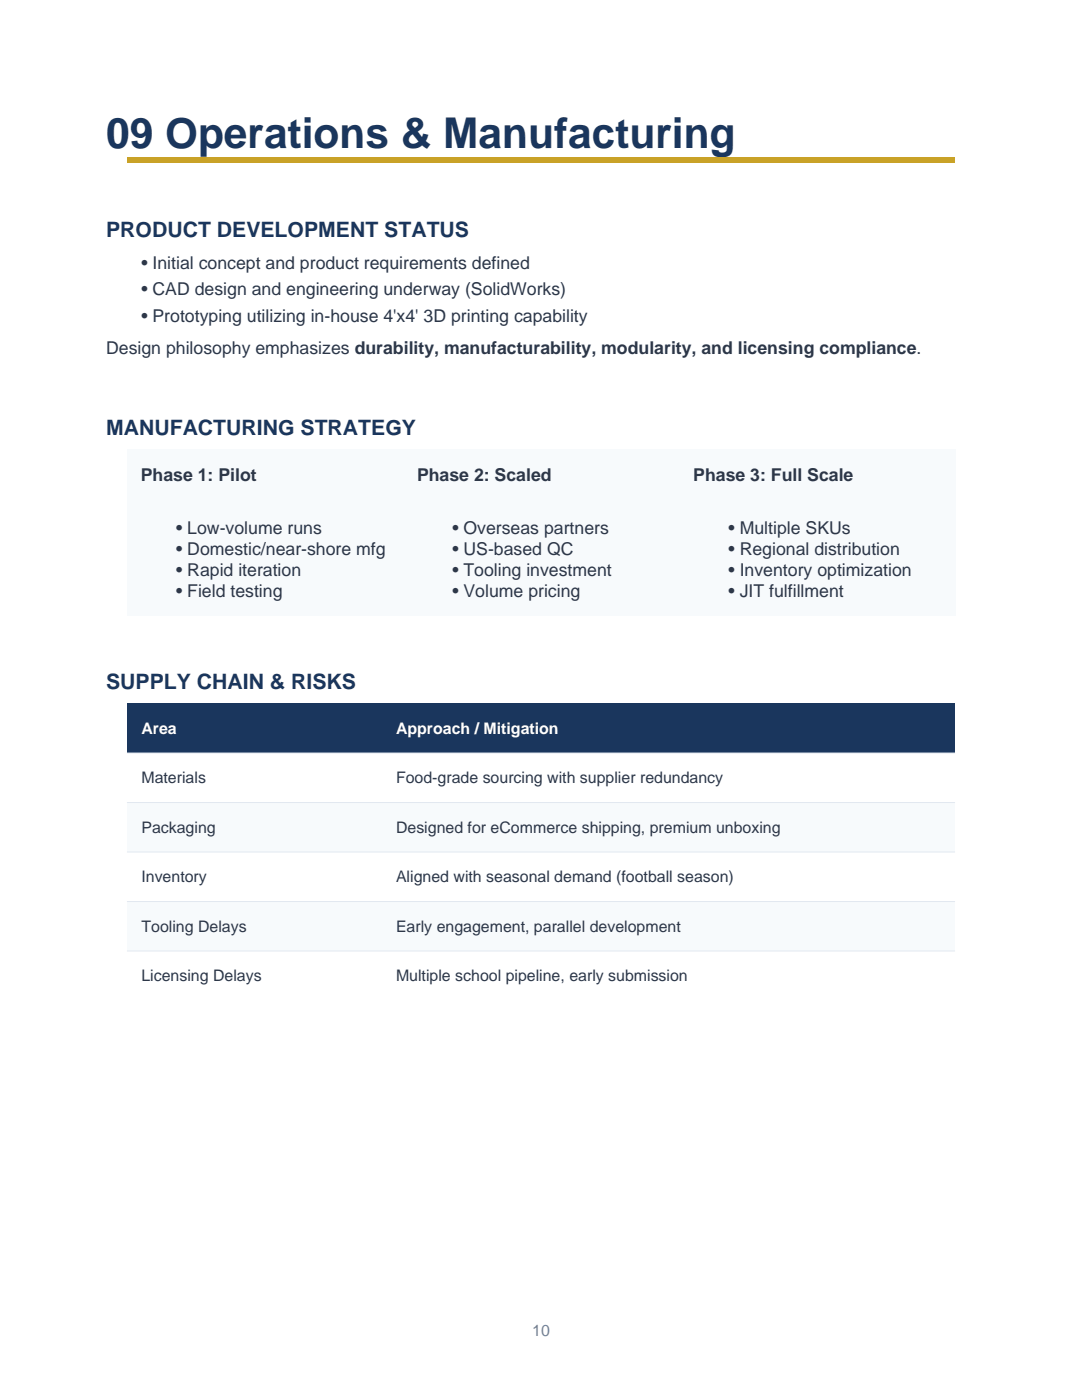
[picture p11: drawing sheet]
<svg xmlns="http://www.w3.org/2000/svg" width="216mm" height="279mm" viewBox="0 0 216 279" stroke-linecap="round" stroke-linejoin="round" font-family="sans-serif">
<defs><g id="words">
<text font-size="8.5" fill="#1a365d" x="21.2" y="29.6">09 Operations &amp; Manufacturing</text>
<g font-size="4.2" fill="#1a365d">
<text x="21.2" y="47.3">PRODUCT DEVELOPMENT STATUS</text>
<text x="21.2" y="86.8">MANUFACTURING STRATEGY</text>
<text x="21.2" y="137.6">SUPPLY CHAIN &amp; RISKS</text>
</g>
<g font-size="3.5" fill="#2d3748">
<text x="28.2" y="53.6">• Initial concept and product requirements defined</text>
<text x="28.2" y="58.9">• CAD design and engineering underway (SolidWorks)</text>
<text x="28.2" y="64.2">• Prototyping utilizing in-house 4'x4' 3D printing capability</text>
<text x="21.2" y="70.6">Design philosophy emphasizes durability, manufacturability, modularity, and licensing compliance.</text>
<text x="28.1" y="96">Phase 1: Pilot</text>
<text x="83.2" y="96">Phase 2: Scaled</text>
<text x="138.3" y="96">Phase 3: Full Scale</text>
<text x="35.2" y="106.5">• Low-volume runs</text>
<text x="90.3" y="106.5">• Overseas partners</text>
<text x="145.4" y="106.5">• Multiple SKUs</text>
<text x="35.2" y="110.8">• Domestic/near-shore mfg</text>
<text x="90.3" y="110.8">• US-based QC</text>
<text x="145.4" y="110.8">• Regional distribution</text>
<text x="35.2" y="115">• Rapid iteration</text>
<text x="35.2" y="119.2">• Field testing</text>
<text x="90.3" y="115">• Tooling investment</text>
<text x="90.3" y="119.2">• Volume pricing</text>
<text x="145.4" y="115">• Inventory optimization</text>
<text x="145.4" y="119.2">• JIT fulfillment</text>
</g>
<g font-size="3.2" fill="#fff">
<text x="28.2" y="146.4">Area</text>
<text x="79" y="146.4">Approach / Mitigation</text>
</g>
<g font-size="3.2" fill="#2d3748">
<text x="28.2" y="156.3">Materials</text>
<text x="79" y="156.3">Food-grade sourcing with supplier redundancy</text>
<text x="28.2" y="166.2">Packaging</text>
<text x="79" y="166.2">Designed for eCommerce shipping, premium unboxing</text>
<text x="28.2" y="176">Inventory</text>
<text x="79" y="176">Aligned with seasonal demand (football season)</text>
<text x="28.2" y="185.9">Tooling Delays</text>
<text x="79" y="185.9">Early engagement, parallel development</text>
<text x="28.2" y="195.8">Licensing Delays</text>
<text x="79" y="195.8">Multiple school pipeline, early submission</text>
</g>
<text font-size="3.2" fill="#718096" x="106.2" y="266.7">10</text>
</g></defs>
<path d="M25.4 31.4h165.1v1.1h-165.1z" fill-rule="evenodd" fill="#c9a227"/>
<path d="M25.3 89.6h165.3v33.2h-165.3z" fill-rule="evenodd" fill="#f7fafc"/>
<path d="M25.4 140.4h165.1v9.9h-165.1z" fill-rule="evenodd" fill="#1a365d"/>
<path d="M25.4 150.3h165.1v9.9h-165.1z" fill-rule="evenodd" fill="#fff"/>
<path d="M25.4 160.2h165.1v9.8h-165.1z" fill-rule="evenodd" fill="#f7fafc"/>
<path d="M25.4 170h165.1v9.9h-165.1z" fill-rule="evenodd" fill="#fff"/>
<path d="M25.4 179.9h165.1v9.9h-165.1z" fill-rule="evenodd" fill="#f7fafc"/>
<path d="M25.4 189.8h165.1v9.9h-165.1z" fill-rule="evenodd" fill="#fff"/>
<path d="M25.4 150.3h165.1M25.4 160.2h165.1M25.4 170h165.1M25.4 179.9h165.1M25.4 189.8h165.1" fill="none" stroke="#e2e8f0" stroke-width=".2"/>
<use href="#words"/>
</svg>
